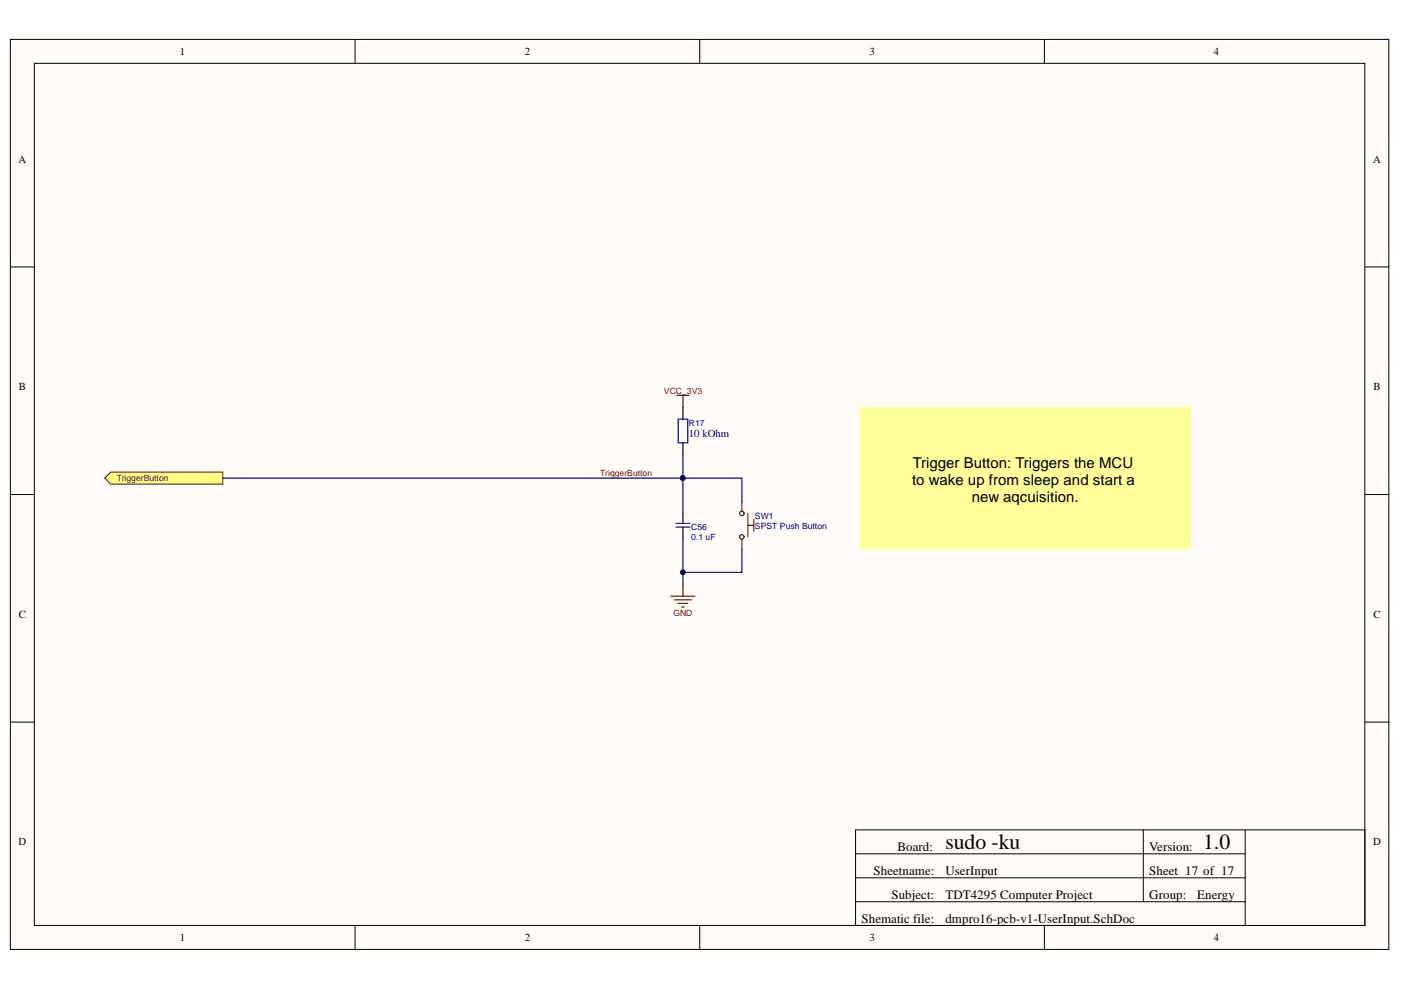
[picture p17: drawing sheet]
<svg xmlns="http://www.w3.org/2000/svg" width="297mm" height="210mm" viewBox="0 0 297 210" stroke-linecap="round" stroke-linejoin="round" font-family="sans-serif">
<defs><g id="words">
<g font-size="4.6">
<text x="200.4" y="180.1">sudo -ku</text>
<text x="255.1" y="180.1">1.0</text>
</g>
<g font-size="3.2">
<text x="193.5" y="99.3">Trigger Button: Triggers the MCU</text>
<text x="193.4" y="102.8">to wake up from sleep and start a</text>
<text x="206" y="106.4">new aqcuisition.</text>
</g>
<g font-size="2.7">
<text x="185.2" y="185.5">Sheetname:</text>
<text x="190.3" y="180.4">Board:</text>
<text x="200.4" y="185.5">UserInput</text>
<text x="243.7" y="180.4">Version:</text>
<text x="243.7" y="185.5">Sheet 17 of 17</text>
<text x="189" y="190.6">Subject:</text>
<text x="200.4" y="190.6">TDT4295 Computer Project</text>
<text x="243.7" y="190.6">Group:</text>
<text x="253.8" y="190.6">Energy</text>
<text x="182.7" y="195.7">Shematic file:</text>
<text x="200.4" y="195.7">dmpro16-pcb-v1-UserInput.SchDoc</text>
</g>
<g font-size="2.3">
<text x="38.2" y="11.7">1</text>
<text x="111.2" y="11.7">2</text>
<text x="184.3" y="11.7">3</text>
<text x="257.4" y="11.7">4</text>
<text x="3.9" y="34.5">A</text>
<text x="291.1" y="34.5">A</text>
<text x="4" y="82.8">B</text>
<text x="291.2" y="82.8">B</text>
<text x="4" y="131">C</text>
<text x="291.2" y="131">C</text>
<text x="3.9" y="179.3">D</text>
<text x="291.1" y="179.3">D</text>
<text x="38.2" y="199.6">1</text>
<text x="111.2" y="199.6">2</text>
<text x="184.3" y="199.6">3</text>
<text x="257.4" y="199.6">4</text>
</g>
<text font-size="2.3" fill="#000080" x="146.1" y="92.7">10 kOhm</text>
<g font-size="1.8" fill="#800000">
<text x="140.8" y="83.5">VCC_3V3</text>
<text x="127.3" y="101">TriggerButton</text>
<text x="24.7" y="102">TriggerButton</text>
<text x="142.8" y="130.6">GND</text>
</g>
<g font-size="1.8" fill="#000080">
<text x="146.1" y="90.3">R17</text>
<text x="146.6" y="112.4">C56</text>
<text x="160.1" y="110">SW1</text>
<text x="160.1" y="112.1">SPST Push Button</text>
<text x="146.6" y="114.4">0.1 uF</text>
</g>
</g></defs>
<g fill="#fffcf8" stroke="#000" stroke-width=".21">
<path d="M2.2 8.4h292.3v192.9h-292.3z"/>
<path d="M7.3 13.4h282.1v182.8h-282.1z"/>
</g>
<g fill="none" stroke="#000" stroke-width=".21">
<path d="M75.3 8.4v5M148.4 8.4v5M221.4 8.4v5M2.2 56.6h5.1M289.4 56.6h5.1M2.2 104.9h5.1M289.4 104.9h5.1M2.2 153.1h5.1M289.4 153.1h5.1M181.4 176h108v20.2h-108zM242.4 176v15.2M264 176v20.3"/>
<path d="M75.3 196.3v5.1M148.4 196.3v5.1M181.4 181h82.6M181.4 186.1h82.6M181.4 191.2h82.6M221.4 196.3v5.1"/>
</g>
<g fill="none" stroke="#800000" stroke-width=".25">
<path d="M143.5 83.8h2.6M144.8 83.8v2.6M157.3 106.4v2M157.3 114.4v2M158.6 108.9v5M158.6 111.4h1.2M159.8 110.1v2.5"/>
<circle cx="157.3" cy="113.8" r=".48"/>
<circle cx="157.3" cy="108.9" r=".47"/>
</g>
<path d="M144.8 86.4v2.5M144.8 93.9v2.5" fill="none" stroke="#000" stroke-width=".25"/>
<path d="M143.8 88.9h2v5h-2z" fill="none" stroke="#11037f" stroke-width=".25"/>
<path d="M182.3 86.4h70v29.9h-70z" fill="#ff9" stroke="#ff9" stroke-width=".21"/>
<path d="M22.2 101.4l1.3-1.3h23.7v2.5h-23.7z" fill-rule="evenodd" fill="#ffff80" stroke="#800000" stroke-width=".21"/>
<path d="M144.8 108.9v2M144.8 111.8v2.1" fill="none" stroke="#000" stroke-width=".25"/>
<path d="M143.3 111h3M143.3 111.8h3" fill="none" stroke="#009" stroke-width=".25"/>
<path d="M144.8 96.4v12.5M47.2 101.4h110.1v5M144.8 113.9v7.5h12.5v-5M144.8 121.4v2.5" fill="none" stroke="#000080" stroke-width=".25"/>
<g fill="#000080" stroke="#000080" stroke-width=".21">
<circle cx="144.8" cy="101.3" r=".48"/>
<circle cx="144.8" cy="121.3" r=".48"/>
</g>
<path d="M142.3 126.4h5M143 127.2h3.6M143.8 127.9h2M144.5 128.7h.6M144.8 123.9v2.5" fill="none" stroke="#800000" stroke-width=".25"/>
<use href="#words"/>
</svg>
